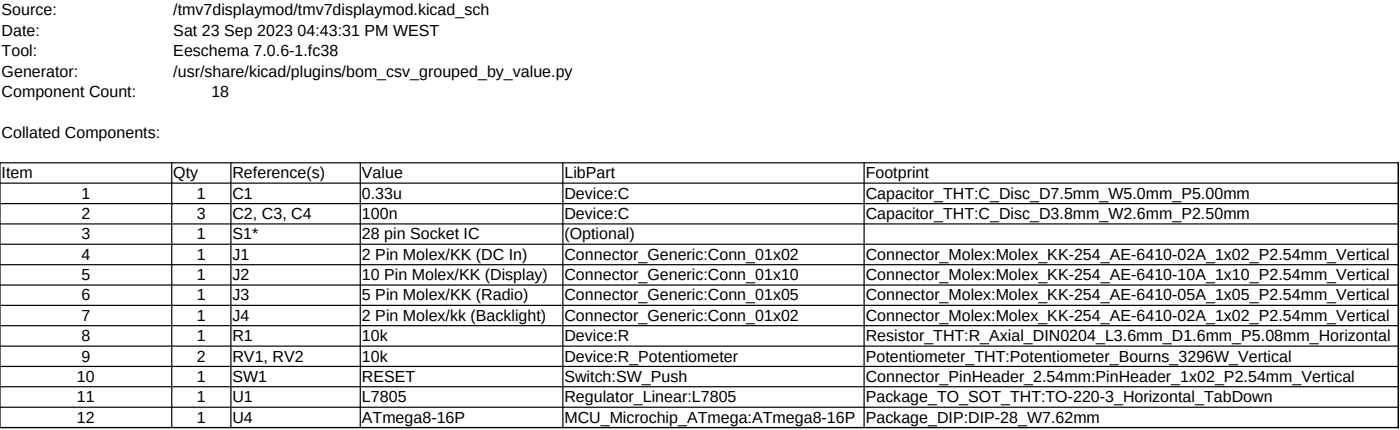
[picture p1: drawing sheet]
<svg xmlns="http://www.w3.org/2000/svg" width="309mm" height="95mm" viewBox="0 0 309 95" stroke-linecap="round" stroke-linejoin="round" font-family="sans-serif">
<defs><g id="words">
<g font-size="3.5">
<text x=".4" y="3.4">Source:</text>
<text x="38.2" y="3.4">/tmv7displaymod/tmv7displaymod.kicad_sch</text>
<text x=".4" y="7.9">Date:</text>
<text x="38.2" y="7.9">Sat 23 Sep 2023 04:43:31 PM WEST</text>
<text x=".4" y="12.4">Tool:</text>
<text x=".4" y="16.9">Generator:</text>
<text x="38.2" y="12.4">Eeschema 7.0.6-1.fc38</text>
<text x="38.2" y="16.9">/usr/share/kicad/plugins/bom_csv_grouped_by_value.py</text>
<text x=".4" y="21.4">Component Count:</text>
<text x="46.6" y="21.4">18</text>
<text x=".4" y="30.4">Collated Components:</text>
<text x=".4" y="39.3">Item</text>
<text x="38.2" y="39.3">Qty</text>
<text x="51.3" y="39.3">Reference(s)</text>
<text x="79.8" y="39.3">Value</text>
<text x="124.5" y="39.3">LibPart</text>
<text x="191" y="39.3">Footprint</text>
<text x="18" y="43.8">1</text>
<text x="43.4" y="43.8">1</text>
<text x="51.3" y="43.8">C1</text>
<text x="79.8" y="43.8">0.33u</text>
<text x="124.5" y="43.8">Device:C</text>
<text x="191" y="43.8">Capacitor_THT:C_Disc_D7.5mm_W5.0mm_P5.00mm</text>
<text x="18" y="48.3">2</text>
<text x="18" y="52.8">3</text>
<text x="43.4" y="48.3">3</text>
<text x="43.4" y="52.8">1</text>
<text x="51.3" y="48.3">C2, C3, C4</text>
<text x="51.3" y="52.8">S1*</text>
<text x="79.8" y="48.3">100n</text>
<text x="79.8" y="52.8">28 pin Socket IC</text>
<text x="124.5" y="48.3">Device:C</text>
<text x="124.5" y="52.8">(Optional)</text>
<text x="191" y="48.3">Capacitor_THT:C_Disc_D3.8mm_W2.6mm_P2.50mm</text>
<text x="18" y="57.3">4</text>
<text x="43.4" y="57.3">1</text>
<text x="51.3" y="57.3">J1</text>
<text x="79.8" y="57.3">2 Pin Molex/KK (DC In)</text>
<text x="124.5" y="57.3">Connector_Generic:Conn_01x02</text>
<text x="191" y="57.3">Connector_Molex:Molex_KK-254_AE-6410-02A_1x02_P2.54mm_Vertical</text>
<text x="18" y="61.8">5</text>
<text x="43.4" y="61.8">1</text>
<text x="51.3" y="61.8">J2</text>
<text x="79.8" y="61.8">10 Pin Molex/KK (Display)</text>
<text x="124.5" y="61.8">Connector_Generic:Conn_01x10</text>
<text x="191" y="61.8">Connector_Molex:Molex_KK-254_AE-6410-10A_1x10_P2.54mm_Vertical</text>
<text x="18" y="66.3">6</text>
<text x="18" y="70.8">7</text>
<text x="43.4" y="66.3">1</text>
<text x="43.4" y="70.8">1</text>
<text x="51.3" y="66.3">J3</text>
<text x="51.3" y="70.8">J4</text>
<text x="79.8" y="66.3">5 Pin Molex/KK (Radio)</text>
<text x="79.8" y="70.8">2 Pin Molex/kk (Backlight)</text>
<text x="124.5" y="66.3">Connector_Generic:Conn_01x05</text>
<text x="124.5" y="70.8">Connector_Generic:Conn_01x02</text>
<text x="191" y="66.3">Connector_Molex:Molex_KK-254_AE-6410-05A_1x05_P2.54mm_Vertical</text>
<text x="191" y="70.8">Connector_Molex:Molex_KK-254_AE-6410-02A_1x02_P2.54mm_Vertical</text>
<text x="18" y="75.3">8</text>
<text x="43.4" y="75.3">1</text>
<text x="51.3" y="75.3">R1</text>
<text x="79.8" y="75.3">10k</text>
<text x="124.5" y="75.3">Device:R</text>
<text x="191" y="75.3">Resistor_THT:R_Axial_DIN0204_L3.6mm_D1.6mm_P5.08mm_Horizontal</text>
<text x="18" y="79.7">9</text>
<text x="43.4" y="79.7">2</text>
<text x="51.3" y="79.7">RV1, RV2</text>
<text x="79.8" y="79.7">10k</text>
<text x="124.5" y="79.7">Device:R_Potentiometer</text>
<text x="191" y="79.7">Potentiometer_THT:Potentiometer_Bourns_3296W_Vertical</text>
<text x="17" y="84.2">10</text>
<text x="17" y="88.7">11</text>
<text x="43.4" y="84.2">1</text>
<text x="43.4" y="88.7">1</text>
<text x="51.3" y="84.2">SW1</text>
<text x="51.3" y="88.7">U1</text>
<text x="79.8" y="84.2">RESET</text>
<text x="79.8" y="88.7">L7805</text>
<text x="124.5" y="84.2">Switch:SW_Push</text>
<text x="124.5" y="88.7">Regulator_Linear:L7805</text>
<text x="191" y="84.2">Connector_PinHeader_2.54mm:PinHeader_1x02_P2.54mm_Vertical</text>
<text x="191" y="88.7">Package_TO_SOT_THT:TO-220-3_Horizontal_TabDown</text>
<text x="17" y="93.2">12</text>
<text x="43.4" y="93.2">1</text>
<text x="51.3" y="93.2">U4</text>
<text x="79.8" y="93.2">ATmega8-16P</text>
<text x="124.5" y="93.2">MCU_Microchip_ATmega:ATmega8-16P</text>
<text x="191" y="93.2">Package_DIP:DIP-28_W7.62mm</text>
</g>
</g></defs>
<g fill="none" stroke="#000" stroke-width=".26">
<path d="M-.1 35.9h308.7M0 35.8v58.6M37.9 35.8v58.6M50.9 35.8v58.6M79.5 35.8v58.6M124.2 35.8v58.6M190.6 35.8v58.6M308.5 35.8v58.6M-.1 40.4h308.7M-.1 44.9h308.7M-.1 49.4h308.7M-.1 53.9h308.7"/>
<path d="M-.1 58.4h308.7M-.1 62.9h308.7M-.1 67.4h308.7M-.1 71.8h308.7M-.1 76.3h308.7M-.1 80.8h308.7M-.1 85.3h308.7M-.1 89.8h308.7M-.1 94.3h308.7"/>
</g>
<use href="#words"/>
</svg>
